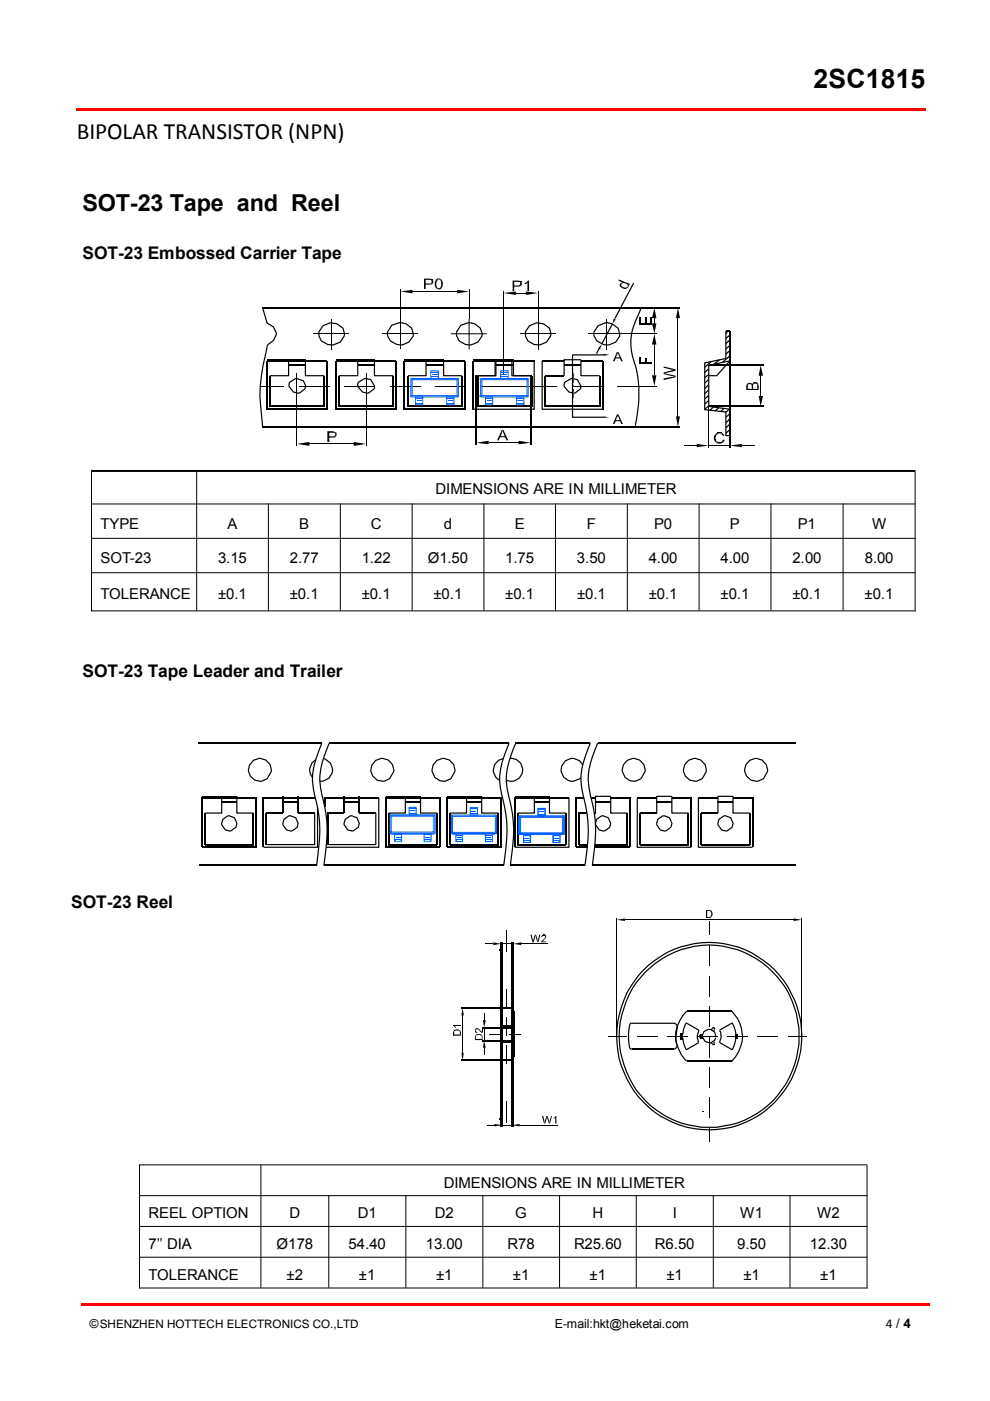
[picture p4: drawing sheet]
<svg xmlns="http://www.w3.org/2000/svg" width="210mm" height="297mm" viewBox="0 0 210 297" stroke-linecap="round" stroke-linejoin="round" font-family="sans-serif">
<defs><g id="words">
<text font-size="5.6" x="172.5" y="18.6">2SC1815</text>
<g font-size="5">
<text x="16.3" y="29.5">BIPOLAR TRANSISTOR (NPN)</text>
<text x="17.5" y="44.7">SOT-23 Tape and Reel</text>
</g>
<g font-size="3.7">
<text x="17.5" y="55">SOT-23 Embossed Carrier Tape</text>
<text x="17.5" y="143.6">SOT-23 Tape Leader and Trailer</text>
<text x="15.1" y="192.4">SOT-23 Reel</text>
</g>
<g font-size="3.2">
<text x="92.4" y="104.8">DIMENSIONS ARE IN MILLIMETER</text>
<text x="21.3" y="112.1">TYPE</text>
<text x="48.3" y="112.1">A</text>
<text x="63.5" y="112.1">B</text>
<text x="78.6" y="112.1">C</text>
<text x="94.1" y="112.1">d</text>
<text x="109.1" y="112.1">E</text>
<text x="124.4" y="112.1">F</text>
<text x="138.7" y="112.1">P0</text>
<text x="154.8" y="112.1">P</text>
<text x="169.2" y="112.1">P1</text>
<text x="184.9" y="112.1">W</text>
<text x="21.3" y="119.4">SOT-23</text>
<text x="46.2" y="119.4">3.15</text>
<text x="61.5" y="119.4">2.77</text>
<text x="76.7" y="119.4">1.22</text>
<text x="90.7" y="119.4">Ø1.50</text>
<text x="107.1" y="119.4">1.75</text>
<text x="122.3" y="119.4">3.50</text>
<text x="137.5" y="119.4">4.00</text>
<text x="152.7" y="119.4">4.00</text>
<text x="168" y="119.4">2.00</text>
<text x="183.3" y="119.4">8.00</text>
<text x="21.3" y="127">TOLERANCE</text>
<text x="46.2" y="127">±0.1</text>
<text x="61.5" y="127">±0.1</text>
<text x="76.7" y="127">±0.1</text>
<text x="91.9" y="127">±0.1</text>
<text x="107.1" y="127">±0.1</text>
<text x="122.3" y="127">±0.1</text>
<text x="137.5" y="127">±0.1</text>
<text x="152.8" y="127">±0.1</text>
<text x="168" y="127">±0.1</text>
<text x="183.3" y="127">±0.1</text>
<text x="94.1" y="251.8">DIMENSIONS ARE IN MILLIMETER</text>
<text x="31.5" y="258.3">REEL OPTION</text>
<text x="61.4" y="258.3">D</text>
<text x="75.9" y="258.3">D1</text>
<text x="92.2" y="258.3">D2</text>
<text x="109.3" y="258.3">G</text>
<text x="125.6" y="258.3">H</text>
<text x="142.6" y="258.3">I</text>
<text x="156.9" y="258.3">W1</text>
<text x="173.2" y="258.3">W2</text>
<text x="31.5" y="264.9">7’’ DIA</text>
<text x="58.6" y="264.9">Ø178</text>
<text x="73.9" y="264.9">54.40</text>
<text x="90.3" y="264.9">13.00</text>
<text x="107.6" y="264.9">R78</text>
<text x="121.7" y="264.9">R25.60</text>
<text x="138.9" y="264.9">R6.50</text>
<text x="156.3" y="264.9">9.50</text>
<text x="171.7" y="264.9">12.30</text>
<text x="31.5" y="271.4">TOLERANCE</text>
<text x="60.7" y="271.4">±2</text>
<text x="76.1" y="271.4">±1</text>
<text x="92.5" y="271.4">±1</text>
<text x="108.8" y="271.4">±1</text>
<text x="125" y="271.4">±1</text>
<text x="141.3" y="271.4">±1</text>
<text x="157.6" y="271.4">±1</text>
<text x="173.9" y="271.4">±1</text>
</g>
<text font-size="2.8" x="187.8" y="281.5">4 / 4</text>
<g font-size="2.6">
<text x="19" y="281.7">©SHENZHEN HOTTECH ELECTRONICS CO.,LTD</text>
<text x="117.6" y="281.7">E-mail:hkt@heketai.com</text>
</g>
</g></defs>
<g fill="#f00">
<path d="M16.2 23h180.1v.5h-180.1z"/>
<path d="M17.3 276.3h179.9v.5h-179.9z"/>
</g>
<path d="M63 79.2v15.3M55.2 81.8h5M63.4 81.8h6.4M102 81.8h16.1M121.3 81.8h6.4" fill="none" stroke="#000" stroke-width=".21"/>
<path d="M56.5 76.1h8.3v.5h-8.3zM57.2 79.5h4l-.1 .2v-3.4h.2v3.5h-4.1zM64.6 76.3h.3v3.4l-.1-.2h3.9v.3h-4zM100.3 76.1h8.6v.5h-8.6zM101 79.5h4l-.2 .2v-3.4h.3l-.1 3.5h-4zM108.4 76.3h.3v3.4l-.2-.2h4v.3h-4zM100.3 86.6h13l-.2 .2v-10.3h.3l-.1 10.4h-13zM119.5 76.2l3.7-.1v.3h-3.6l.1-.1v3.4h-.2zM123 76.3h.3v3.4l-.1-.2h4v.3h-4.1zM61.3 81l1.6-.9 1.5 .5 .6 1.2-.3 .1-.5-1.1-1.4-.4-1.3 .7-.1 .8 .8 1.1 1 .3 1.3-.9 .1-.4h.3l-.1 .5-1.2 .9-.4 .1-1-.3-1-1.2zM119.6 81l1.7-.9 1.2 .3 .8 1.4-.2 .1-.7-1.3-1.1-.2-1.5 .7-.1 .7 1 1.2 .9 .3 1.4-.9v-.4h.3l-.1 .5-1.2 .9-.3 .1-1.1-.3-1.1-1.2zM114.8 76.5h.3v10.3l-.1-.2h12.8v.3h-12.9z" fill="#000"/>
<g fill="none" stroke="#000" stroke-width=".25">
<path d="M57.2 79.7v6.5h11.5v-6.5M61.2 77.5h3.6M64.8 76.5h4.6v10.3h-12.9v-10.3M100.3 76.5v10.3M101 79.7v14.6M105 77.5h3.9M108.5 76.5h4.9M112.5 79.7v14.6M115 76.5h4.6M119.6 79.7h-4v6.5h11.6v-6.5M119.6 77.5h3.6M123.2 76.5h4.6v10.3"/>
<path d="M55.7 90.5h88.6M101 86.2h11.8"/>
</g>
<g fill="#0f0">
<path d="M121.3 79.2h.2v2h-.2z"/>
<path d="M121.2 81.6h.4v.5h-.4z"/>
<path d="M121.3 82.5h.2v1.9h-.2z"/>
</g>
<path d="M55.7 65.3h88.6M71.9 79.7v6.5h11.5v-6.5M75.8 77.5h3.6M79.4 76.5h4.6v10.3h-12.8v-10.3M86.5 79.7v6.5h11.4v-6.5M90.3 77.5h3.8M94.1 76.5h4.5v10.3h-12.9v-10.3" fill="none" stroke="#000" stroke-width=".25"/>
<g fill="#000">
<path d="M71.2 76.1h8.2v.5h-8.2zM71.9 79.5h3.9l-.1 .2v-3.4h.3l-.1 3.5h-4zM79.3 76.3h.2v3.4l-.1-.2h4v.3h-4.1zM85.7 76.1h8.4v.5h-8.4zM86.5 79.5h3.8l-.1 .2v-3.4h.3l-.1 3.5h-3.9zM93.9 76.3h.3v3.4l-.1-.2h3.8v.3h-3.9zM95.6 70.7h3.9l-.1 .1v-3.2h.2l-.1 3.2-3.9 .1zM99.4 70.7h3.8v.2h-3.7l.1-.1v3.3h-.2zM135.6 75.7h.4v1.3h-.4zM135.6 67.2h.4v1.4h-.4zM135.8 65.2l.3 .1-1.6 3.9-.4 1.1-.2 1.6 .1 2.3 .6 2.7a24.8 24.8 0 0 1 .3 12.9l-.1 .7h-.2l.7-5.8-.1-3.7-.5-3.3a14.5 14.5 0 0 1-1.1-4.7v-1.1a15.6 15.6 0 0 1 1.6-5.3zM136.7 75.9h.4v1.1h-.4z"/>
<path d="M136.7 67.3h.4v1.3h-.4zM137.9 67.2h.3v1.4h-.3zM138.6 67.5h.3v1.1h-.3z"/>
<path d="M68.5 69.2l-.8 1.2 .1 .9 .5 .9 1.2 .7 .8 .1h.4l1.4-.6 .8-1.2v-.5l-.3-1.1-1.2-.8-1.1-.2h-.4zM68.4 69l1.5-.6 .4-.1a3 3 0 0 1 2.5 1.2l.4 1.3-.1 .5a2.77 2.77 0 0 1-2.4 2l-1.2-.1-1.5-.9-.5-1v-1z"/>
<path d="M83.1 69.1l-.8 1.3v.8l.6 1 1.3 .7 1.1 .1 1.3-.5 .9-1.2-.3-1.6-1.1-.9-1.2-.3zM83 68.9l1.9-.6a3.2 3.2 0 0 1 2.5 1.2l.3 1.2v.6a3.1 3.1 0 0 1-2.3 1.9h-1.3a2.64 2.64 0 0 1-2-1.9v-1z"/>
<path d="M97.7 69.1l-.8 1.6 .6 1.5 1.2 .7 .8 .1h.4l1.4-.6 .8-1.2v-.5l-.4-1.1-1.1-.8-1.1-.3zM97.6 68.9l1.9-.6a3.2 3.2 0 0 1 2.4 1.2l.5 1.3-.1 .5a2.77 2.77 0 0 1-2.4 2l-1.2-.1-1.5-.9-.6-1.5 .1-.5z"/>
<path d="M112.3 69.2l-.8 1.2v.9l.5 .9 1.3 .7 .8 .1h.4l1.3-.6 .8-1.2 .1-.5-.3-1.1-1.2-.8-1.1-.2h-.4zM112.2 69l1.4-.6 .5-.1a3 3 0 0 1 2.5 1.2l.3 1.3-.1 .5a2.77 2.77 0 0 1-2.3 2l-1.3-.1-1.4-.9-.5-1v-1z"/>
<path d="M126.9 69.2l-.8 1.2v.8l.6 1 1.2 .7 1.2 .1 1.3-.5 .9-1.2-.3-1.6-1.3-.9-1.1-.3zM126.7 69l2-.7a3.6 3.6 0 0 1 2.4 1.2l.4 1.2v.6a2.77 2.77 0 0 1-2.4 2l-1.2-.1a2.71 2.71 0 0 1-2.1-1.9v-1z"/>
</g>
<g fill="none" stroke="#000" stroke-width=".21">
<path d="M66.4 70.8h7.6M70.3 67.6v6.5M77.6 79.2v15.3M81 70.8h7.5M84.9 61.4v12.7M87.4 61.8h9.5M99.5 61.4v6.1M106.8 61.7v17.5M109.4 62.2h2.2M110.2 70.8h7.6M114.1 61.7v12.4M124.8 70.8h14.5"/>
<path d="M128.7 67.6v6.5M138.7 73v6.6M143.7 67.5v20.8M65.6 94.1h9.4M73 81.8h6.5M82.7 81.8h6.4M92.4 81.8h6.4M131 81.8h8.3"/>
</g>
<g fill="#000">
<path d="M91.2 59.3h.6zM84.9 61.8l2.5-.3v.7zM93.1 61.5l.2-.1zM96.9 61.5l2.6 .3-2.6 .4zM106.8 62.1l2.6-.3v.7zM111.5 61.8l2.6 .3-2.6 .4zM138.7 70.8l.5 2.2h-1zM138.7 65.3l.5 2.2h-1zM138.2 79.6h1l-.5 2.2zM138.2 68.6h1l-.5 2.2zM143.7 65.3l.5 2.2h-.9zM63 94.1l2.6-.4v.8z"/>
<path d="M75 93.7l2.6 .4-2.6 .4zM143.3 88.3h.9l-.5 2.2z"/>
<path d="M89.9 59.1h1.3l.6 .2h-1.6v.8l1.5 .1-.3 .1h-1.2v1h-.3z" fill-rule="evenodd"/>
<path d="M90.2 60.1h1.1l.2-.2-.1-.6h.4v.2l-.1 .7z" fill-rule="evenodd"/>
<path d="M92.4 59.2a.59 .59 0 0 1 1 0h.2z" fill-rule="evenodd"/>
<path d="M92.4 59.3l.5-.1a1.34 1.34 0 0 0-.3 1.5l.3 .4h-.5l-.2-.5v-.8z" fill-rule="evenodd"/>
<path d="M92.9 59.2h.7l.4 1-.2 .1a.8 .8 0 0 1-.3 1h-.8l-.3-.2h.8l.3-.4v-1l-.2-.4z" fill-rule="evenodd"/>
<path d="M108.7 59.5h1.3l.6 .3h-1.6v.7l1.5 .1-.3 .2h-1.2v.9h-.3z" fill-rule="evenodd"/>
<path d="M109 60.5h1l.3-.2-.1-.5h.4v.1l-.1 .7z" fill-rule="evenodd"/>
<path d="M110 59.8h.6z" fill-rule="evenodd"/>
<path d="M111.2 60l.6-.1-.5 .4z" fill-rule="evenodd"/>
<path d="M111.5 59.9l.4-.4h.3v2.2h-.4v-1.8z" fill-rule="evenodd"/>
<path d="M92.9 61.3h.5z" fill-rule="evenodd"/>
<path d="M140.7 79l.5 .2 2 .5v.3l-2.5-.7z" fill-rule="evenodd"/>
<path d="M140.7 77.7l2.5 .6v.3l-.5-.2-2-.4z" fill-rule="evenodd"/>
<path d="M140.7 80.2l2.1-.4 .4 .2-2.5 .6z" fill-rule="evenodd"/>
<path d="M140.7 79l1.9-.5 .6 .1-2.2 .5z" fill-rule="evenodd"/>
<path d="M69.4 91.4h1.3l.6 .4h-1.5v.7h1.4v.2l-.3 .1h-1.1v.9h-.4z" fill-rule="evenodd"/>
<path d="M70.8 91.8h.5z" fill-rule="evenodd"/>
<path d="M70.9 91.8h.4v.7h-.5l.3-.2z" fill-rule="evenodd"/>
</g>
<path d="M135.6 77.1h2.6" fill="none" stroke="#000" stroke-width=".28"/>
<path d="M135.6 68.7h2.6" fill="none" stroke="#000" stroke-width=".39"/>
<g fill="#5d6dff">
<path d="M101.6 80.3l.1-.1 .3 .2-.2 .2z"/>
<path d="M101.8 83.8l.2 .2-.3 .2-.1-.1z"/>
<path d="M101.7 83.7l.1 .2z"/>
<path d="M109.5 84.9h1.1v.2h-1.1z"/>
<path d="M111.6 83.8l.3 .3-.1 .1-.4-.2z"/>
<path d="M111.4 80.4l.4-.2 .1 .1-.3 .3z"/>
</g>
<g fill="#005dff">
<path d="M87.2 80.2l.2 .2-.1 .2-.3-.3z"/>
<path d="M87 84.1l.3-.3 .1 .2-.2 .2z"/>
<path d="M87.1 83.7l.1 .2z"/>
<path d="M94.7 84.4h1.6v.2h-1.6z"/>
<path d="M94.7 85.4h1.6v.2h-1.6z"/>
<path d="M88.1 85.4h1.5v.2h-1.5z"/>
<path d="M88.1 84.4h1.5v.2h-1.5z"/>
<path d="M88.4 84.9h1v.2h-1z"/>
<path d="M91.3 79.8h1.6v.2h-1.6z"/>
<path d="M91.3 78.8h1.6v.2h-1.6z"/>
<path d="M91.6 79.3h1.1v.2h-1.1z"/>
<path d="M95 84.9h1v.2h-1z"/>
<path d="M96.9 84l.1-.2 .2 .3-.1 .1z"/>
<path d="M97.1 80.2l.1 .1-.2 .3-.2-.2z"/>
<path d="M87.1 80.3l.1-.1v3.9l-.1-.1h10.1l-.1 .1v-3.9l.1 .1zM87 80.2l10.2-.1 .1 4.1h-10.2z"/>
<path d="M87.4 80.6l.1-.1v3.4l-.1-.1h9.5l-.1 .1v-3.4l.1 .1zM87.3 80.4h9.7v3.5l-9.7 .1z"/>
<path d="M94.6 84.1h1.7v1.8h-1.7zM94.8 84.1v1.7l-.1-.1h1.6l-.2 .1v-1.7l.2 .1h-1.6z"/>
<path d="M88 84.1h1.7v1.8h-1.7zM88.2 84.1v1.7l-.1-.1h1.5l-.1 .1v-1.7l.1 .1h-1.5z"/>
<path d="M91.3 78.7l.1-.1v1.6l-.1-.1h1.6l-.1 .1v-1.6l.1 .1zM91.3 78.6h1.7v1.7h-1.7z"/>
</g>
<path d="M161.3 79.7v4.3M103.6 93.8h6.4M145.1 94.5h2.6M150.3 86.3v8.6M150.3 94.5h4.4M157.3 94.5h2.6" fill="none" stroke="#000" stroke-width=".21"/>
<g fill="#000">
<path d="M55.6 65.3l.2-.1 .9 3.2a2.76 2.76 0 0 1 2 2.1v.5a3.1 3.1 0 0 1-1.9 2.2l-.2-.2 1.3-.9 .6-1.5-.6-1.2-1.4-.8zM56.6 73.1l.2 .1-.9 4.3-.6 4.3-.1 2.2 .6 6.5h-.2l-.5-4.4a30.1 30.1 0 0 1 1.1-10.9zM101.3 79.5h3.8l-.1 .2v-3.4h.3l-.1 3.5h-3.9zM108.7 76.3h.3v3.4l-.1-.2h3.9v.3h-4zM126.9 73.9l.2 .1-.5 1.1-.2-.2zM129.7 68.6l.3 .1-2.3 4.3-.2-.1zM121.3 75.2l6.6-.1v.3h-6.5l.1-.2v6.6h-.2zM134.2 59.9l.3 .2-4 7.5-.2-.1zM149.3 78.9l.9-.8 .2 .2-.9 .8zM149.3 77.8l1.5-1.3 .1 .2-1.4 1.3zM149.3 80l.9-.7 .1 .2-.8 .7zM150.3 79.5h1.7l2.7-3.1 .1 .2-2.8 3.2h-1.7z"/>
<path d="M151.4 77.1l1.1-.9 .1 .2-1.1 .9zM153.1 76.8l1.5-1.4 .2 .2-1.6 1.3zM153.8 70.6l.5-.5 .2 .2-.5 .5zM153.8 72.8l.8-.8 .2 .2-.8 .8zM153.8 71.7l.8-.7 .2 .2-.8 .7zM153.8 73.9l.8-.7 .2 .2-.8 .7zM153.8 75l.8-.7 .2 .2-.8 .7zM153.9 70h.8v.3h-.8zM153.8 70.2h.2v5.9l-4.6 1 .1-.2v10l-.1-.2 4.6 .6v5.1l-.1-.2h.8v.3l-.9-.1v-5.1l.1 .2-4.5-.5-.1-.1v-10l4.6-1-.1 .1zM75.8 81l1.7-.9 1.2 .3 .8 1.4-.2 .1-.7-1.3-1-.2-1.5 .7-.2 .8 1 1.1 .9 .3 1.4-.9 .1-.4h.2l-.1 .5-1.2 .9-.3 .1-1.1-.3-1.1-1.2zM121.3 81.8h.2v6.7l-.1-.2h6.5v.3l-6.6-.1zM149.3 83.4l.9-.8 .2 .2-.9 .8z"/>
<path d="M149.3 82.3l.9-.8 .2 .2-.9 .8zM149.3 85.6l.9-.8 .2 .2-.9 .7zM149.3 86.7l.9-.7 .1 .2-.8 .7zM149.3 81.1l.9-.7 .1 .2-.8 .7zM149.3 84.5l.9-.7 .1 .2-.8 .7zM150.2 77.4l4.5-1 .1 .2-4.5 1 .1-.1v8.7h-.3zM150.4 86.9l.7-.6 .2 .1-.7 .7zM151.5 87l.8-.6 .2 .2-.8 .6zM153.4 86.5l.2 .2-.7 .7-.2-.2zM153.8 89.6l.8-.8 .2 .2-.8 .7zM153.8 90.6l.8-.7 .2 .2-.8 .7zM153.8 87.3l.7-.6 .2 .2-.7 .6z"/>
<path d="M153.8 88.4l.8-.7 .2 .2-.8 .7zM153.8 91.8l.8-.7 .2 .2-.8 .6zM154.5 92.2h.2l.1 .2-.2 .1zM150.3 86l4.5 .6-.1 .3-4.5-.6z"/>
</g>
<path d="M101.3 79.7v6.5M112.8 79.7v6.5M150.3 77.5h11.6M154.7 70.2v24.7M150.3 86.2h11.6" fill="none" stroke="#000" stroke-width=".25"/>
<g fill="#000">
<path d="M127.6 73l-.4 1.1-.4-.2zM127.9 75l1.3 .2-1.3 .2zM130.1 67.5l.4 .2-.6 1zM133 60.3h.2l-.2 .3zM161.3 77.5l.5 2.2h-1zM101 93.9l2.6-.4v.7zM110 93.5l2.5 .4-2.5 .3zM127.9 88.3l1.3 .2-1.3 .1zM147.7 94.1l2.6 .4-2.6 .3zM152.6 91.7v.1zM152.1 94h1zM154.7 94.5l2.6-.4v.7z"/>
<path d="M159.4 81.8l-.1 .4zM159.9 81h.3zM160.8 84h1l-.5 2.2z"/>
<path d="M131.2 59.2l1.9 .8h-1l-.3 .2 .2-.3-.9-.4z" fill-rule="evenodd"/>
<path d="M131.6 60l.4-.1-.3 .4v.3l.8 .4h-.7l-.3-.2-.1-.5z" fill-rule="evenodd"/>
<path d="M130.8 74.6h.3l-.5 1.2 .9 .2h-1l-.2 .6h-.4z" fill-rule="evenodd"/>
<path d="M131.1 74.6l1 2h-.4l-.2-.6-.9-.2h.8l-.4-.9z" fill-rule="evenodd"/>
<path d="M132.4 61.2l.3 .1z" fill-rule="evenodd"/>
<path d="M131.9 61h1l-.1 .2h-.7z" fill-rule="evenodd"/>
<path d="M132.4 60.9l.7-.1-.2 .2z" fill-rule="evenodd"/>
<path d="M132.3 60h.8l.5 .2-.2 .2z" fill-rule="evenodd"/>
<path d="M133.2 60.3l.1 .5-.5 .4z" fill-rule="evenodd"/>
<path d="M106.4 91.2h.4l-.6 1.2 .9 .3h-1l-.4 .7h-.3z" fill-rule="evenodd"/>
<path d="M106.6 91.3l.2-.1 1 2.2h-.4l-.3-.7-.9-.3h.8z" fill-rule="evenodd"/>
<path d="M130.8 87.9h.3l-.5 1.1 .9 .3h-1l-.2 .6h-.4z" fill-rule="evenodd"/>
<path d="M131.1 87.9l1 2h-.4l-.2-.6-.9-.3h.8l-.4-.8z" fill-rule="evenodd"/>
<path d="M152.2 94l.6 .1z" fill-rule="evenodd"/>
<path d="M152 91.8h1z" fill-rule="evenodd"/>
<path d="M151.8 91.9h1.5h-.9l-.4 .2-.2 .3-.1 .7 .2 .5 .7 .1-.8 .1-.4-.6v-.8z" fill-rule="evenodd"/>
<path d="M151.8 93.8l1.2-.1 .3-.5 .4 .1-.6 .7h-1.1z" fill-rule="evenodd"/>
<path d="M152.8 91.9h.5l.4 .5h-.5z" fill-rule="evenodd"/>
<path d="M158.4 81.4l.2-.1v1.1h2.2v.3h-2.6v-.9z" fill-rule="evenodd"/>
<path d="M158.6 81.3l.6-.1 .2 .2h-.7l-.1 .3z" fill-rule="evenodd"/>
<path d="M158.9 81.4h.5v.4l-.2-.3z" fill-rule="evenodd"/>
<path d="M159.4 81.4h.3v1h-.3z" fill-rule="evenodd"/>
<path d="M159.5 81.4l.2-.1v.1z" fill-rule="evenodd"/>
<path d="M159.8 81h.5l.3 .4h-.8l-.1 .2v-.4z" fill-rule="evenodd"/>
<path d="M160.3 81.4h.3l-.1 1v-1z" fill-rule="evenodd"/>
<path d="M160.6 81.2l.2 .4v.8h-.3z" fill-rule="evenodd"/>
</g>
<g fill="#005dff">
<path d="M101.8 80.3l.2-.1 .3 .2-.2 .2z"/>
<path d="M101.8 84.1l.3-.3 .2 .2-.3 .2z"/>
<path d="M101.9 83.7l.1 .2z"/>
<path d="M109.5 84.4h1.6v.2h-1.6z"/>
<path d="M109.5 85.4h1.6v.2h-1.6z"/>
<path d="M102.9 85.4h1.6v.2h-1.6z"/>
<path d="M102.9 84.4h1.6v.2h-1.6z"/>
<path d="M103.2 84.9h1v.2h-1z"/>
<path d="M106.2 79.8h1.6v.2h-1.6z"/>
<path d="M106.2 78.8h1.6v.2h-1.6z"/>
<path d="M106.4 79.3h1.1v.2h-1.1z"/>
<path d="M109.8 84.9h1v.2h-1z"/>
<path d="M111.7 84l.1-.2 .3 .3-.2 .1z"/>
<path d="M111.9 80.2l.2 .1-.3 .3-.1-.2z"/>
<path d="M101.9 80.3l.1-.1v3.9l-.1-.1h10.1l-.1 .1v-3.9l.1 .1zM101.8 80.2l10.2-.1 .1 4.1h-10.2z"/>
<path d="M102.2 80.6l.1-.1v3.4l-.1-.1h9.5l-.1 .1v-3.4l.1 .1zM102.1 80.4h9.7v3.5l-9.7 .1z"/>
<path d="M109.5 84.1h1.6v1.8h-1.6zM109.6 84.1v1.7l-.1-.1h1.6l-.1 .1v-1.7l.1 .1h-1.6z"/>
<path d="M102.9 84.1h1.6v1.8h-1.6zM102.9 84.2l.1-.1v1.7l-.1-.1h1.6l-.1 .1v-1.7l.1 .1z"/>
<path d="M106.2 78.7l.1-.1v1.6l-.1-.1h1.6l-.1 .1v-1.6l.1 .1zM106.1 78.6h1.7v1.7h-1.7z"/>
</g>
<g fill="none" stroke="#000" stroke-width=".25">
<path d="M42.1 157.6h26.1M69.8 157.6h38.1M42.9 169.1v10.5h11.4v-10.5h-4.1M43.5 172.4v6.7h10.2v-6.7M47 170.1h3.2M55.9 169.1v10.5M60 168.8v3.6h-3.5v6.7M60 170.1h3.2M63.2 168.8v3.6h3.5M81.8 169.1v10.5h11.5v-10.5h-4.1M82.4 172.4v6.7h10.2v-6.7M85.9 170.1h3.3"/>
<path d="M42.1 183.5h25M68.7 183.5h38.1"/>
</g>
<g fill="#000">
<path d="M42.9 168.7h7.3v.6h-7.3zM46.9 168.8h.2v3.7h-3.6v-.2h3.5l-.1 .1zM50.1 168.8h.2v3.6l-.1-.1h3.5v.2h-3.6zM56.5 178.9h10.2l-.1 .2v-6.7h.2v6.8h-10.3zM66 161.7l.9-.7 .1 .2-.8 .7-.4 1.1 .1 .9 .5 .8-.3 .2-.3-.6-.3-1zM55.9 179.5h11.4l-.1 .1v-8.3h.3l-.1 8.4-11.5 .1zM68.6 160.7l.4 .1a2.54 2.54 0 0 1 1.6 2.1l-.1 1.1a2.48 2.48 0 0 1-1.9 1.7l-.8 .1v-.3h.8l1.1-.6 .6-1 .1-.9-.5-1.2-1-.7-.4-.1zM81.8 168.7h7.4v.6h-7.4zM85.8 168.8h.3l-.1 3.7h-3.6v-.2h3.5l-.1 .1zM89 168.8h.3v3.6l-.1-.1h3.4v.2h-3.5z"/>
<path d="M47.4 173.7l-.3 1.1 .8 1.1 1 .1 1-.7 .2-.8-.5-1.1-1.1-.3zM46.9 174.6a1.75 1.75 0 0 1 3.5 0 1.75 1.75 0 0 1-3.5 0z"/>
<path d="M52.8 163.2a2.31 2.31 0 0 0 4.6 0 2.31 2.31 0 0 0-4.6 0zM52.5 163.2a2.6 2.6 0 0 1 5.2 0 2.6 2.6 0 0 1-5.2 0z"/>
<path d="M60.4 173.7l-.3 1.1 .8 1.1 1 .2 1-.8 .2-.8-.5-1.1-1.3-.3zM59.9 174.6a1.74 1.74 0 0 1 3.4 0 1.74 1.74 0 0 1-3.4 0z"/>
<path d="M78.7 163.2a2.35 2.35 0 0 0 4.7 0 2.35 2.35 0 0 0-4.7 0zM78.5 163.2a2.56 2.56 0 0 1 5.1 0 2.56 2.56 0 0 1-5.1 0z"/>
</g>
<path d="M55.9 169.1h11" fill="none" stroke="#000" stroke-width=".28"/>
<g fill="#0ff">
<path d="M83 172.9l.3 .2z"/>
<path d="M83 172.9l.2 .3z"/>
<path d="M83.2 176.7l-.2 .3z"/>
</g>
<path d="M83 177h9M83 172.9h9M83 172.9v4.1M92 172.9v4.1" fill="none" stroke="#0ff" stroke-width=".21"/>
<path d="M83 176.4l.1 .3z" fill="#0ff"/>
<path d="M83.2 173.1v3.6h8.6M91.8 173.1v3.7" fill="none" stroke="#0ff" stroke-width=".21"/>
<g fill="#0ff">
<path d="M91.1 177v1.7z"/>
<path d="M89.7 178.7h1.4z"/>
<path d="M89.8 178.6h1.3z"/>
<path d="M89.7 176.9v1.8z"/>
<path d="M89.7 176.9l.1 1.7z"/>
<path d="M89.7 176.9h.7z"/>
<path d="M89.8 177l.6-.1z"/>
<path d="M90.4 176.9h.7z"/>
<path d="M90.4 177l.7-.1z"/>
<path d="M89.7 177.3h1.4z"/>
<path d="M89.7 178.3h1.4z"/>
<path d="M85.3 176.9v1.8z"/>
<path d="M85.2 177l.1 1.7z"/>
<path d="M83.9 178.7h1.4z"/>
<path d="M83.9 178.6h1.3z"/>
<path d="M83.9 176.9v1.8z"/>
<path d="M83.9 176.9v1.7z"/>
<path d="M83.9 176.9h.7z"/>
<path d="M83.9 177l.7-.1z"/>
<path d="M84.6 176.9h.7z"/>
<path d="M83.9 178.3h1.3z"/>
<path d="M83.9 177.3h1.3z"/>
<path d="M84.1 177.8h.9z"/>
<path d="M88.2 171.3v1.6z"/>
<path d="M86.8 171.3l1.4-.1z"/>
<path d="M86.8 171.2h1.4z"/>
<path d="M86.8 171.2v1.7z"/>
<path d="M86.8 172.9h.7z"/>
<path d="M87.5 172.9h.7z"/>
<path d="M86.8 172.6h1.4z"/>
<path d="M86.8 171.6h1.4z"/>
<path d="M87.1 172.1h.9z"/>
<path d="M90 177.8h.9z"/>
<path d="M91.8 176.8l.2 .2z"/>
<path d="M92 172.9l-.2 .3z"/>
<path d="M91.8 173.1l.2-.2z"/>
</g>
<g fill="#0ff">
<path d="M83.9 178.1v.2z"/>
<path d="M86.8 172.4l.1 .2z"/>
</g>
<g fill="#000">
<path d="M68.1 157.5l.3 .1-1.2 3.2-.8 3.4 .2 2.9 .5 2.6a25.6 25.6 0 0 1 .8 6.7l-.6 7.1h-.3l.6-5.5v-3.9l-.4-2.8-.9-4.2-.2-1.9a14.3 14.3 0 0 1 .8-4.5zM69.7 157.5l.2 .1-1.5 4.2-.5 2.7 .2 2.6 .6 2.6a25.3 25.3 0 0 1 .8 6.7l-.7 7.1h-.3l.7-5.5v-3.9l-.4-2.8-.9-4.2-.2-1.9a14.5 14.5 0 0 1 .8-4.5zM125 157.5l.3 .1-1.5 4.2-.5 2.7 .2 2.6 .5 2.6a28.4 28.4 0 0 1 .9 6.3l-.3 4.2-.4 3.3h-.3l.6-5.5v-3.9l-.4-2.9-.9-4.1-.2-2a13.3 13.3 0 0 1 .9-4.4zM126.6 157.5l.2 .1-1.2 3.2-.7 3.4 .1 2.9 .6 2.6a24.3 24.3 0 0 1 .8 6.7l-.7 7.1h-.2l.6-5.5v-3.9l-.4-2.8-.9-4.2-.2-1.9a14.3 14.3 0 0 1 .8-4.5zM68.7 169.1h.3v1.9h-.3zM69.5 178.9h10.2l-.2 .2v-6.7h.3l-.1 6.8h-10.2zM69.2 179.5h11.1l-.1 .1v-10.5h.2v10.6l-11.2 .1zM109.1 168.7h7.4v.6h-7.4zM113.2 168.8h.2v3.7h-3.6v-.2h3.5l-.1 .1zM116.4 168.8h.2v3.6l-.1-.1h3.5v.2h-3.6zM109.1 179.5h11.5l-.1 .1v-10.5h.3l-.1 10.6-11.6 .1zM122.1 169h1.7v.2h-1.7z"/>
<path d="M122.7 172.3h1.8v.2h-1.8zM122.7 178.9h1.9v.3h-1.9zM119.8 161.2l1.2-.5h.7a2.48 2.48 0 0 1 2 1.4l-.2 .1-.7-.8-1.2-.5h-.6l-1.1 .5-.7 1-.1 .9v.3l.6 1.2 .9 .6 .7 .1 1.5-.5 .3-.2 .1 .2-.3 .3-1.3 .5-1.1-.2a2.53 2.53 0 0 1-1.6-2l-.1-.4a2.5 2.5 0 0 1 1-2zM125.3 169h1v.2h-1zM126 172.3h.3v.2h-.3zM126.2 168.7h3.3v.3h-3.2l.1-.2v3.6h-.3zM129.4 168.8h.2v3.6l-.1-.1h3.5v.2h-3.6z"/>
<path d="M73.3 173.7l-.2 1.1 .8 1.1 1 .1 1-.7 .2-.8-.5-1.1-1.1-.3zM72.8 174.6a1.75 1.75 0 0 1 3.5 0 1.75 1.75 0 0 1-3.5 0z"/>
<path d="M126.6 173.7l-.2 1.1 .7 1.1 1.1 .2 1-.8 .2-.8-.6-1.1-1-.3zM126.1 174.6a1.75 1.75 0 0 1 3.5 0 1.75 1.75 0 0 1-3.5 0z"/>
</g>
<g fill="none" stroke="#000" stroke-width=".25">
<path d="M109.3 157.6h15.8M126.7 157.6h42M73 168.8v3.6h-3.5v6.7M73 170.1h3.2M76.2 168.8v3.6h3.5M109.1 169.1v10.5M109.8 172.4v6.7h10.2v-6.7M113.3 170.1h3.2M116.5 169.1h4.1M122.1 169.1v10.5h2.4M122.7 172.4v6.7M126.3 170.1h3.2"/>
<path d="M129.5 169.1h4.1v10.5h-7.5M133 172.4v6.7h-6.9M108.2 183.5h15.8M125.6 183.5h43.1"/>
</g>
<path d="M68.8 169.1h11.5" fill="none" stroke="#000" stroke-width=".28"/>
<g fill="#0ff">
<path d="M110.4 172.9l.2 .2z"/>
<path d="M110.4 172.9l.2 .3z"/>
<path d="M110.4 177l.2-.3z"/>
<path d="M110.6 176.7l-.2 .3z"/>
</g>
<path d="M110.4 172.9v4l8.9 .1M119.3 172.9v4.1" fill="none" stroke="#0ff" stroke-width=".21"/>
<path d="M110.4 176.4v.3z" fill="#0ff"/>
<path d="M110.6 176.7h8.6M110.6 173.1v3.7M119.1 173.2v3.6" fill="none" stroke="#0ff" stroke-width=".21"/>
<g fill="#0ff">
<path d="M118.4 177l.1 1.7z"/>
<path d="M117.1 178.7h1.4z"/>
<path d="M117.1 178.7l1.3-.1z"/>
<path d="M117.1 176.9v1.8z"/>
<path d="M117.1 176.9v1.7z"/>
<path d="M117.1 176.9h.7z"/>
<path d="M117.1 177l.7-.1z"/>
<path d="M117.8 176.9h.7z"/>
<path d="M117.1 177.3h1.4z"/>
<path d="M117.1 178.3h1.4z"/>
<path d="M112.6 177v1.7z"/>
<path d="M111.2 178.7h1.4z"/>
<path d="M111.2 178.7l1.4-.1z"/>
<path d="M111.2 176.9v1.8z"/>
<path d="M111.2 176.9l.1 1.7z"/>
<path d="M111.2 176.9h.7z"/>
<path d="M111.3 177l.6-.1z"/>
<path d="M111.9 176.9h.7z"/>
<path d="M111.9 177l.7-.1z"/>
<path d="M111.2 178.3h1.4z"/>
<path d="M111.2 177.3h1.4z"/>
<path d="M111.5 177.8h.9z"/>
<path d="M115.5 171.3l.1 1.6z"/>
<path d="M114.2 171.3l1.4-.1z"/>
<path d="M114.2 171.2h1.4z"/>
<path d="M114.2 171.2v1.7z"/>
<path d="M114.2 172.9h.6z"/>
<path d="M114.8 172.9h.7z"/>
<path d="M114.8 172.9h.8z"/>
<path d="M114.2 172.6h1.3z"/>
<path d="M114.2 171.6h1.3z"/>
<path d="M114.4 172.1h.9z"/>
<path d="M117.3 177.8h1z"/>
<path d="M119.1 176.8l.2 .2z"/>
<path d="M119.3 172.9l-.2 .3z"/>
<path d="M119.1 173.1l.2-.2z"/>
</g>
<g fill="#0ff">
<path d="M111.2 178.1l.1 .2z"/>
<path d="M114.2 172.4v.2z"/>
</g>
<g fill="#000">
<path d="M94.8 168.7h7.3v.6h-7.3zM98.8 168.8h.2v3.7h-3.6v-.2h3.5l-.1 .1zM102 168.8h.3v3.6l-.2-.1h3.5v.2h-3.6zM139.1 168.8l3.4-.1v.3h-3.3l.2-.2v3.6h-.3zM142.3 168.8h.3v3.6l-.1-.1h3.5v.2h-3.7zM135 169.1h.2v10.5l-.1-.1h11.5v.3l-11.6-.1zM152.1 168.7h3.3v.3h-3.2l.2-.2v3.6h-.3zM155.3 168.8h.2v3.6l-.1-.1h3.5v.2h-3.6zM148 169.1h.2v10.5l-.1-.1h11.5v.3l-11.6-.1z"/>
<path d="M132 163.2a2.35 2.35 0 0 0 4.7 0 2.35 2.35 0 0 0-4.7 0zM131.8 163.2a2.55 2.55 0 0 1 5.1 0 2.55 2.55 0 0 1-5.1 0z"/>
<path d="M139.6 173.7l-.2 1.1 .7 1.1 1 .2 1.1-.8 .1-.8-.5-1.1-1.1-.3zM139.1 174.6a1.75 1.75 0 0 1 3.5 0 1.75 1.75 0 0 1-3.5 0z"/>
<path d="M145 163.2a2.31 2.31 0 0 0 4.6 0 2.31 2.31 0 0 0-4.6 0zM144.8 163.2a2.55 2.55 0 0 1 5.1 0 2.55 2.55 0 0 1-5.1 0z"/>
<path d="M152.6 173.7l-.3 1.1 .8 1.1 1 .1 1-.7 .2-.8-.5-1.1-1.1-.3zM152.1 174.6a1.75 1.75 0 0 1 3.5 0 1.75 1.75 0 0 1-3.5 0z"/>
<path d="M158 163.2a2.31 2.31 0 0 0 4.6 0 2.31 2.31 0 0 0-4.6 0zM157.8 163.2a2.56 2.56 0 0 1 5.1 0 2.56 2.56 0 0 1-5.1 0z"/>
</g>
<path d="M94.8 169.1v10.5h11.5v-10.5h-4.2M95.4 172.4v6.7h10.2v-6.7M98.9 170.1h3.2M135.1 169.1h4.1M139.2 170.1h3.3M142.5 169.1h4.1v10.5M146 172.4v6.7h-10.3v-6.7h3.5M148.1 169.1h4.1M152.2 170.1h3.2M155.4 169.1h4.2v10.5M158.9 172.4v6.7h-10.2v-6.7h3.5" fill="none" stroke="#000" stroke-width=".25"/>
<g fill="#0ff">
<path d="M96 172.9l.2 .2z"/>
<path d="M96 172.9l.2 .3z"/>
<path d="M96.2 176.7l-.2 .3z"/>
</g>
<path d="M96 177h9M96 172.9v4.1M105 172.9v4.1" fill="none" stroke="#0ff" stroke-width=".21"/>
<path d="M96 176.4v.3z" fill="#0ff"/>
<path d="M96.2 173.1v3.6h8.6M104.8 173.1v3.7" fill="none" stroke="#0ff" stroke-width=".21"/>
<g fill="#0ff">
<path d="M104.1 177v1.7z"/>
<path d="M102.7 178.7h1.4z"/>
<path d="M102.7 178.6h1.4z"/>
<path d="M102.7 176.9v1.8z"/>
<path d="M102.7 176.9l.1 1.7z"/>
<path d="M102.7 176.9h.7z"/>
<path d="M102.7 177l.7-.1z"/>
<path d="M103.4 176.9h.7z"/>
<path d="M103.4 177l.7-.1z"/>
<path d="M102.7 177.3h1.4z"/>
<path d="M102.7 178.3h1.4z"/>
<path d="M98.2 177v1.7z"/>
<path d="M96.9 178.7h1.3z"/>
<path d="M96.9 178.7l1.3-.1z"/>
<path d="M96.9 176.9v1.8z"/>
<path d="M96.9 176.9v1.7z"/>
<path d="M96.9 176.9h.7z"/>
<path d="M96.9 177l.7-.1z"/>
<path d="M97.6 176.9h.6z"/>
<path d="M97.6 177l.6-.1z"/>
<path d="M96.9 178.3h1.3z"/>
<path d="M96.9 177.3h1.3z"/>
<path d="M97.1 177.8h.9z"/>
<path d="M101.1 171.3l.1 1.6z"/>
<path d="M99.8 171.3l1.4-.1z"/>
<path d="M99.8 171.2h1.4z"/>
<path d="M99.8 171.2v1.7z"/>
<path d="M99.8 172.9h.7z"/>
<path d="M100.5 172.9h.6z"/>
<path d="M100.5 172.9h.7z"/>
<path d="M99.8 172.6h1.4z"/>
<path d="M99.8 171.6h1.4z"/>
<path d="M100 172.1h.9z"/>
<path d="M103 177.8h.9z"/>
<path d="M104.7 176.8l.3 .2z"/>
<path d="M105 172.9l-.2 .3z"/>
<path d="M104.7 173.1l.3-.2z"/>
</g>
<path d="M96.9 178.1v.2z" fill="#0ff"/>
<path d="M107.8 157.5l.3 .1-1.5 4.2-.5 2.7 .1 2.6 .6 2.6a25.3 25.3 0 0 1 .8 6.7l-.7 7.1h-.2l.6-5.5v-3.9l-.4-2.8-.9-4.2-.2-1.9a14.5 14.5 0 0 1 .8-4.5zM109.2 157.5l.3 .1-1.5 4.2-.5 2.7 .1 2.6 .6 2.6a25.4 25.4 0 0 1 .8 6.7l-.7 7.1h-.2l.6-5.5 .1-2.5-.3-2.8-1.1-5.6-.2-2a14 14 0 0 1 .8-4.4zM105.6 161.1l1.1-.4 .1 .3-1 .3-.9 .9-.2 1.4 .5 1.1 .8 .6-.1 .2-.9-.6a2.56 2.56 0 0 1 .6-3.8zM108.1 160.7h.4a2.57 2.57 0 0 1 2 1l.5 1.6a2.55 2.55 0 0 1-.8 1.7l-1.1 .7-.9 .1-.9-.3 .1-.2 .8 .2 .9-.1 .9-.5 .6-1 .1-1-.4-1-.9-.8-1.3-.2z" fill="#000"/>
<g fill="#005dff">
<path d="M110 173.1l.1-.2 .3 .3-.2 .1z"/>
<path d="M110.2 176.6l.2 .1-.3 .3-.1-.2z"/>
<path d="M110 176.5l.1 .2z"/>
<path d="M117.3 177.1h1.4v.2h-1.4z"/>
<path d="M117.3 178.2h1.4v.2h-1.4z"/>
<path d="M111 178.2h1.4v.2h-1.4z"/>
<path d="M111 177.1h1.4v.2h-1.4z"/>
<path d="M111.2 177.6h1v.3h-1z"/>
<path d="M114.1 172.6h1.5v.2h-1.5z"/>
<path d="M114.1 172.6v.2z"/>
<path d="M114.1 171.6h1.5v.2h-1.5z"/>
<path d="M114.3 172h1v.3h-1z"/>
<path d="M117.5 177.6h1v.3h-1z"/>
<path d="M119.3 176.7l.1-.1 .3 .2-.2 .2z"/>
<path d="M119.5 172.9l.2 .2-.3 .2-.1-.1z"/>
<path d="M95.6 172.9l.2-.1 .2 .2-.1 .2z"/>
<path d="M95.6 176.6l.3-.2 .1 .2-.2 .2z"/>
<path d="M95.7 176.3l.1 .2z"/>
<path d="M102.9 177h1.5v.2h-1.5z"/>
<path d="M102.9 178h1.5v.2h-1.5z"/>
<path d="M96.7 178h1.4v.2h-1.4z"/>
<path d="M96.7 177h1.4v.2h-1.4z"/>
<path d="M96.9 177.5h1v.2h-1z"/>
<path d="M99.7 172.4h1.5v.2h-1.5z"/>
<path d="M99.7 172.4l.1 .2z"/>
<path d="M99.7 171.4h1.5v.2h-1.5z"/>
<path d="M100 171.9h1v.2h-1z"/>
<path d="M103.2 177.5h.9v.2h-.9z"/>
<path d="M105.1 176.4l.2 .2-.1 .2-.3-.2z"/>
<path d="M105.2 172.8l.1 .1-.2 .3-.2-.2z"/>
<path d="M82.6 172.8l.2-.1 .2 .2-.1 .2z"/>
<path d="M82.9 176.3l.1 .2-.2 .2-.2-.1z"/>
<path d="M82.7 176.2l.1 .2z"/>
<path d="M89.9 176.9h1.5v.2h-1.5z"/>
<path d="M89.9 177.9h1.5v.2h-1.5z"/>
<path d="M83.7 177.9h1.4v.2h-1.4z"/>
<path d="M83.7 176.9h1.4v.2h-1.4z"/>
<path d="M83.9 177.4h1v.2h-1z"/>
<path d="M86.7 172.3h1.5v.2h-1.5z"/>
<path d="M86.7 172.3l.1 .2z"/>
<path d="M86.7 171.3h1.5v.2h-1.5z"/>
<path d="M87 171.8h1v.2h-1z"/>
<path d="M90.2 177.4h.9v.2h-.9z"/>
<path d="M91.9 176.5l.2-.2 .2 .3-.1 .1z"/>
<path d="M91.9 172.9l.3-.2 .1 .1-.2 .3z"/>
<path d="M110.2 173v3.9l-.2-.1h9.6l-.1 .1v-3.9l.1 .1h-9.6zM110 172.9h9.6l.1 4-9.7 .1z"/>
<path d="M110.4 173.3v3.4l-.1-.2h9.1l-.1 .2v-3.4l.1 .1h-9.1zM110.2 173.2h9.2l.1 3.5-9.3 .1z"/>
<path d="M117.2 176.8h1.6v1.9h-1.6zM117.3 177l.1-.1v1.7l-.1-.1h1.4l-.1 .1v-1.7l.1 .1z"/>
<path d="M110.9 176.8h1.6v1.9h-1.6zM111 177l.1-.1v1.7l-.1-.1h1.4l-.1 .1v-1.7l.1 .1z"/>
<path d="M114.1 171.5l.1-.1v1.6l-.1-.1h1.5l-.1 .1v-1.6l.1 .1zM114 171.3h1.7v1.8h-1.7z"/>
<path d="M110.2 173v3.9l-.2-.1h9.6l-.1 .1v-3.9l.1 .1h-9.6zM110 172.9h9.6l.1 4-9.7 .1z"/>
<path d="M110.4 173.3v3.4l-.1-.2h9.1l-.1 .2v-3.4l.1 .1h-9.1zM110.2 173.2h9.2l.1 3.5-9.3 .1z"/>
<path d="M117.2 176.8h1.6v1.9h-1.6zM117.3 177l.1-.1v1.7l-.1-.1h1.4l-.1 .1v-1.7l.1 .1z"/>
<path d="M110.9 176.8h1.6v1.9h-1.6zM111 177l.1-.1v1.7l-.1-.1h1.4l-.1 .1v-1.7l.1 .1z"/>
<path d="M114.1 171.5l.1-.1v1.6l-.1-.1h1.5l-.1 .1v-1.6l.1 .1zM114 171.3h1.7v1.8h-1.7z"/>
<path d="M95.8 172.8v3.9l-.1-.1h9.6l-.1 .1v-3.9l.1 .1h-9.6zM95.6 172.8l9.7-.1 .1 4.1h-9.7z"/>
<path d="M96 173.1v3.4l-.1-.1h9.1l-.1 .1v-3.4l.1 .1h-9.1zM95.9 173h9.2v3.5l-9.2 .1z"/>
<path d="M102.9 176.6h1.6v1.9h-1.6zM102.9 176.8l.1-.1v1.7l-.1-.1h1.5l-.1 .1v-1.7l.1 .1z"/>
<path d="M96.6 176.6h1.6v1.9h-1.6zM96.7 176.8l.1-.1v1.7l-.1-.1h1.4l-.1 .1v-1.7l.1 .1z"/>
<path d="M99.7 171.3l.1-.1v1.6l-.1-.1h1.5l-.1 .1v-1.6l.1 .1zM99.6 171.1h1.7v1.8h-1.7z"/>
<path d="M82.7 172.9l.1-.1v3.9l-.1-.1h9.6l-.1 .1v-3.9l.1 .1zM82.6 172.7h9.7l.1 4-9.7 .1z"/>
<path d="M83 173v3.4l-.1-.1h9.1l-.1 .1v-3.4l.1 .1h-9.1zM82.9 172.9h9.2v3.5l-9.2 .1z"/>
<path d="M89.9 176.6h1.6v1.8h-1.6zM90 176.7v1.7l-.1-.1h1.5l-.1 .1v-1.7l.1 .1h-1.5z"/>
<path d="M83.6 176.6h1.6v1.8h-1.6zM83.8 176.7v1.7l-.1-.1h1.4l-.1 .1v-1.7l.1 .1h-1.4z"/>
<path d="M86.8 171.2v1.6l-.1-.1h1.5l-.1 .1v-1.6l.1 .1h-1.5zM86.7 171.1h1.6v1.7h-1.6z"/>
</g>
<g fill="#000">
<path d="M106 199.8h.5v37.8h-.5zM108.5 199.8h.5v37.8h-.5zM115.2 198.1h.2v.2h-.2zM102.1 218h.2v.8h-.2zM102.5 214.8h.2v1.5h-.2zM102.9 200h1.7v.2h-1.7zM106 201.1h.2v.4h-.2zM106.1 200.9l.2 .1-.1 .2-.2-.1zM106.1 200.9h.5v38h-.5zM106 201.5l.2-.2 .1 .1-.2 .2zM108.4 200.9h.5v38h-.5zM108.7 200.9l.2-.1 .1 .3-.2 .1-.1-.2h.3v.1h-.3z"/>
<path d="M108.8 214.3h.2v.3h-.2zM108.8 201.1h.2v.4h-.2zM108.7 201.4l.1-.1 .2 .2-.1 .1zM133.3 217.5h.3l-.2 1.5 .2 2.9-.3 .1-.2-1.5zM133.6 216.9l.4-.1v.3h-.3l.1-.1-.2 .5h-.3zM134 216.8h9l.6 .4 .1 .4h-.2l-.5-.5h-9zM143.5 217.6h.2l-.3 2.1 .3 2-.2 .1-.4-2.1zM144.2 219h.6v1.3h-.6zM145.4 216.8l.2 .1-.6 1.5-.1 .9-.2-.1 .1-.8zM145.5 214.3l.2 .2-.8 .9-1.1 2-.4 2.9 .2 1 .4 1.1 .6 1.1 1.1 1.4-.2 .2a8.1 8.1 0 0 1-2.3-5.4l.3-2.3 1.2-2.2zM145.5 216.8l2.8 1.5-.2 .2-2.7-1.5zM148.1 218.4l.2 .1-.3 1.1 .2 1.3-.2 .1-.3-1.5z"/>
<path d="M148.2 219.8l.2-.1 .2 .2-.1 .2zM148.5 219.3h.5v.3h-.5zM148.5 219.9h.5v.2h-.5zM148.3 219.5l.2-.2 .1 .3-.2 .2-.2-.1zM151 217.9l.2 .1-.3 .4-.2-.1zM151.3 218.2l.3 .1-.1 .4-.3-.1zM151.3 217.9l.2-.1v.5l-.2-.1zM151.1 217.8l.3-.1v.3h-.2l-.2-.1zM149.2 218.6l.9-.5h.5l1 .6 .3 1-.2 .1-.3-1-.8-.4h-.5l-.7 .4-.4 .8 .6 1.2 1.1 .2 .7-.5 .3-.5 .2 .1-.3 .5-.9 .6-1.3-.3-.6-1.3zM152.5 218.3l2.7-1.5 .1 .2-2.7 1.5zM155.9 219.2h.6v1h-.6zM155.1 216.9l.3-.1 .3 .7 .5 1.7-.3 .1z"/>
<path d="M102.5 222.1h.2v1.6h-.2zM103.2 238.5h1.6v.2h-1.6zM106 237h.2v.4h-.2zM106.1 236.9l.2 .1-.1 .2-.2-.1zM106 237.5l.2-.2 .1 .1-.2 .1zM106.5 238.5h2v.2h-2zM108.8 224h.2v.2h-.2zM108.7 237l.2-.1 .1 .2-.2 .1zM108.8 237h.2v.4h-.2zM108.7 237.4l.1-.1 .2 .2h-.1zM133.3 222l.3-.1 .2 .4h-.1h.3v.2a.52 .52 0 0 1-.7-.5zM142.8 222.3h.2l.5-.6 .2 .1-.6 .7h-.3z"/>
<path d="M144.7 220.1h.2l.1 .8 .6 1.6-.2 .1-.6-1.6zM145.4 222.5l2.7-1.6 .2 .2-2.8 1.6zM148.9 235.6h.3v.2h-.3zM150.7 221.2l.2-.2 .3 .3-.2 .2zM151 221.5l.4-.1v.2zM151.3 221.3l.2-.2v.5l-.2-.1zM151.2 220.9l.3-.1 .1 .4h-.3zM152.5 218.6l.1-.2 .2 .3 .2 .9-.3 1.5-.3-.1 .4-1.1-.1-.9zM152.6 220.9l2.7 1.6-.1 .2-2.7-1.6zM155.1 214.5l.2-.2 1.1 1.5 .9 2.1 .2 1.3a7.7 7.7 0 0 1-2.2 5.9l-.2-.2 1.4-1.9 .4-1.1 .3-1.1 .1-1.1-.2-1.7-.4-1.1-.5-1zM155.9 220.1h.3l-.2 .9-.6 1.6-.3-.1z"/>
<path d="M91.7 163.2a2.31 2.31 0 0 0 4.6 0 2.31 2.31 0 0 0-4.6 0zM91.5 163.2a2.56 2.56 0 0 1 5.1 0 2.56 2.56 0 0 1-5.1 0z"/>
<path d="M136.9 206.2l-1.9 2.2-.7 1.2-1.3 2.6-1.4 4.4-.2 3.1 .2 3.2 1.3 4.2 2.1 4 1.9 2.2 1.1 1 2.4 1.7 1.2 .8 2.8 1.2 4.4 .9h3.1l3.1-.6 2.7-.9 2.6-1.4 1.2-.8 2.3-1.9 2.7-3.5 1.8-4 .5-1.5 .5-3v-3.2l-.5-3.1-1.6-4.2-1.6-2.4-1.9-2.2-2.2-2-1.2-.8-2.6-1.4-1.4-.5-2.9-.7-3-.3-3.2 .3-2.8 .7-1.4 .5-1.4 .7-2.4 1.5zM136.8 206a19.1 19.1 0 0 1 19.5-4.8 19.1 19.1 0 0 1 13 15.4 19.5 19.5 0 0 1-14.3 22l-1.5 .2a19.1 19.1 0 0 1-22.3-17.5 19.8 19.8 0 0 1 5.6-15.3z"/>
<path d="M136.6 205.7l-1.1 1.1-2.5 3.8-1.1 2.8-.4 1.6-.4 1.4-.2 3.3 .2 3.1 .7 3.1 1.2 2.8 .8 1.4 .8 1.3 2 2.3 2.3 2 1.2 .8 2.7 1.4 2.9 1 3 .4 1.7 .1 4.6-.5 2.9-1 2.7-1.4 1.2-.8 2.3-2 2.8-3.6 1.4-2.8 1.3-4.4 .3-3.2-.3-3.3-.7-3-.6-1.4-1.4-2.7-2.8-3.6-1.1-1-2.4-1.7-2.7-1.5-1.4-.6-3-.7-3.1-.3-3.2 .3-3 .7-1.5 .6-1.3 .6-2.5 1.7zM136.4 205.5a19.6 19.6 0 0 1 31.4 5 19.9 19.9 0 0 1-1.9 21.5 19.9 19.9 0 0 1-20.3 7.1 20.1 20.1 0 0 1-9.2-33.6z"/>
</g>
<g fill="none" stroke="#000" stroke-width=".21">
<path d="M19.3 106.9h174.8M19.3 114.1h174.8M19.4 100.1v29.5M41.7 100.1v29.3M56.9 106.8v22.6M72.2 106.8v22.6M87.4 106.8v22.6M102.6 106.8v22.6M117.8 106.8v22.6M133 106.8v22.6M148.2 106.8v22.6M163.5 106.8v22.6"/>
<path d="M178.8 106.8v22.6M194 100.1v29.5M19.3 121.4h174.8M19.3 129.5h174.8M107.5 197.2v4.7M130.7 194.6v25M132.5 195h35.8M150.4 195.4v2.9M170 194.6v25M98.1 215.3v7.9M102.6 217.9v2.7M103.7 219.3h2.3"/>
<path d="M106.2 200.1h2.6M107.5 209.8v3.9M107.5 215.7v4M108.1 219.3h2.3M110.5 200.1h5.6M129 219.7h4M135.1 219.7h4.3M141.5 219.7h4.3M147.9 219.7h4.3M150.4 200.4v4.4M150.4 206.9v4.3M150.4 213.5v4.2"/>
<path d="M150.4 219.9v4.3M154.3 219.7h4.3M160.7 219.7h4.3M167 219.7h4.1M107.5 221.6v4M107.5 233.5v4.6M110.2 238.6h8M150.4 226.3v4.3M150.4 232.7v4.4M150.4 239.2v2.9M29.5 247h154.4M29.5 253.5h154.4"/>
<path d="M29.6 246.9v26.3M55.3 246.9v26.1M69.7 253.4v19.6M86 253.4v19.6M102.4 253.4v19.6M118.6 253.4v19.6M134.9 253.4v19.6M151.2 253.4v19.6M167.5 253.4v19.6M183.8 247.1v26.1M29.5 260h154.4M29.5 266.6h154.4"/>
<path d="M29.5 273.1h154.4"/>
</g>
<path d="M97.7 213.7h10.8M102.3 217.9h6.6M106.2 217.6h2.7M108.9 214.4v9.7M145.7 214.4h9.4M97.7 224.8h10.8M102.3 220.6h6.6M106.2 220.9h2.7M134 222.4h8.8M145.7 225h9.4" fill="none" stroke="#000" stroke-width=".25"/>
<g fill="#000">
<path d="M104.6 199.8l1.6 .3-1.6 .3zM108.8 200.1l1.7-.3v.6zM130.7 195l1.8-.3v.6zM168.3 194.7l1.7 .3-1.7 .3zM98.1 213.7l.2 1.6h-.5zM102.4 216.3h.6l-.4 1.6zM97.8 223.2h.5l-.2 1.6zM102.6 220.6l.4 1.5h-.6zM104.8 238.3l1.7 .3-1.7 .2zM108.5 238.6l1.7-.3v.5z"/>
<path d="M112.5 198.2h.2l.4 1.3-.2 .3z" fill-rule="evenodd"/>
<path d="M113.4 198.2h.2l-.4 1.6h-.3z" fill-rule="evenodd"/>
<path d="M113.6 198.2l.4 1-.1 .6-.4-1.4z" fill-rule="evenodd"/>
<path d="M114.3 198.2h.3l-.4 1.6h-.3l.2-.2z" fill-rule="evenodd"/>
<path d="M114.8 198.3l.4 .1-.4 .3z" fill-rule="evenodd"/>
<path d="M114.8 199.5l.5-.4h.2l-.5 .5h.8v.2h-1.1z" fill-rule="evenodd"/>
<path d="M114.9 198.3h.7z" fill-rule="evenodd"/>
<path d="M115.3 198.3l.6 .2-.3 .6h-.3l.1-.1a.37 .37 0 0 0 .2-.3 .37 .37 0 0 0-.3-.4z" fill-rule="evenodd"/>
<path d="M149.7 193l1.1 .1-.9 .1v1.2h.9l-.2 .2h-.9z" fill-rule="evenodd"/>
<path d="M150.2 193.2l.6-.1a1.16 1.16 0 0 1 0 1.3h-.3l.3-.3v-.6l-.2-.3z" fill-rule="evenodd"/>
<path d="M96 217.3h1.7v.2h-1.7z" fill-rule="evenodd"/>
<path d="M96.2 218.4l.1 .9h1.4v.3h-1.7v-.8z" fill-rule="evenodd"/>
<path d="M96.5 217.6l.1 .3-.2-.1z" fill-rule="evenodd"/>
<path d="M96.1 217.5h.4l-.1 .3z" fill-rule="evenodd"/>
<path d="M96.4 218.3l.7-.1 .5 .3h-1l-.3 .2v.3l-.1-.5z" fill-rule="evenodd"/>
<path d="M97.3 218.5h.3l-.1 .8v-.6z" fill-rule="evenodd"/>
<path d="M97.6 218.4l.1 .9h-.2z" fill-rule="evenodd"/>
<path d="M100.7 219.7l.2-.2v.8h1.4v.2h-1.6z" fill-rule="evenodd"/>
<path d="M100.7 218.2l.2-.1v.6l.3 .1-.1 .2-.3-.1z" fill-rule="evenodd"/>
<path d="M100.9 218.1l.4-.1 .2 .2-.6 .1z" fill-rule="evenodd"/>
<path d="M101.3 218.2h.3l.7 .5v.3h-.2z" fill-rule="evenodd"/>
<path d="M100.9 219.3h1l.2 .1h-.9l-.3 .2v.3z" fill-rule="evenodd"/>
<path d="M101.8 219.4h.3v.3z" fill-rule="evenodd"/>
<path d="M102.1 219.5l.2 .1v.7h-.2z" fill-rule="evenodd"/>
<path d="M114.9 236.6h.3l.3 1.4-.2 .2z" fill-rule="evenodd"/>
<path d="M115.9 236.6h.2l-.5 1.6h-.2z" fill-rule="evenodd"/>
<path d="M116.1 236.6l.4 1.4-.1 .2-.4-1.2z" fill-rule="evenodd"/>
<path d="M116.9 236.6h.1l-.4 1.6h-.2z" fill-rule="evenodd"/>
<path d="M117.5 236.9l.2 .1-.3 .2z" fill-rule="evenodd"/>
<path d="M117.7 236.7l.3-.1v1.6h-.3v-1.3h-.2z" fill-rule="evenodd"/>
</g>
<path d="M19.3 99.9h174.8" fill="none" stroke="#000" stroke-width=".42"/>
<use href="#words"/>
</svg>
